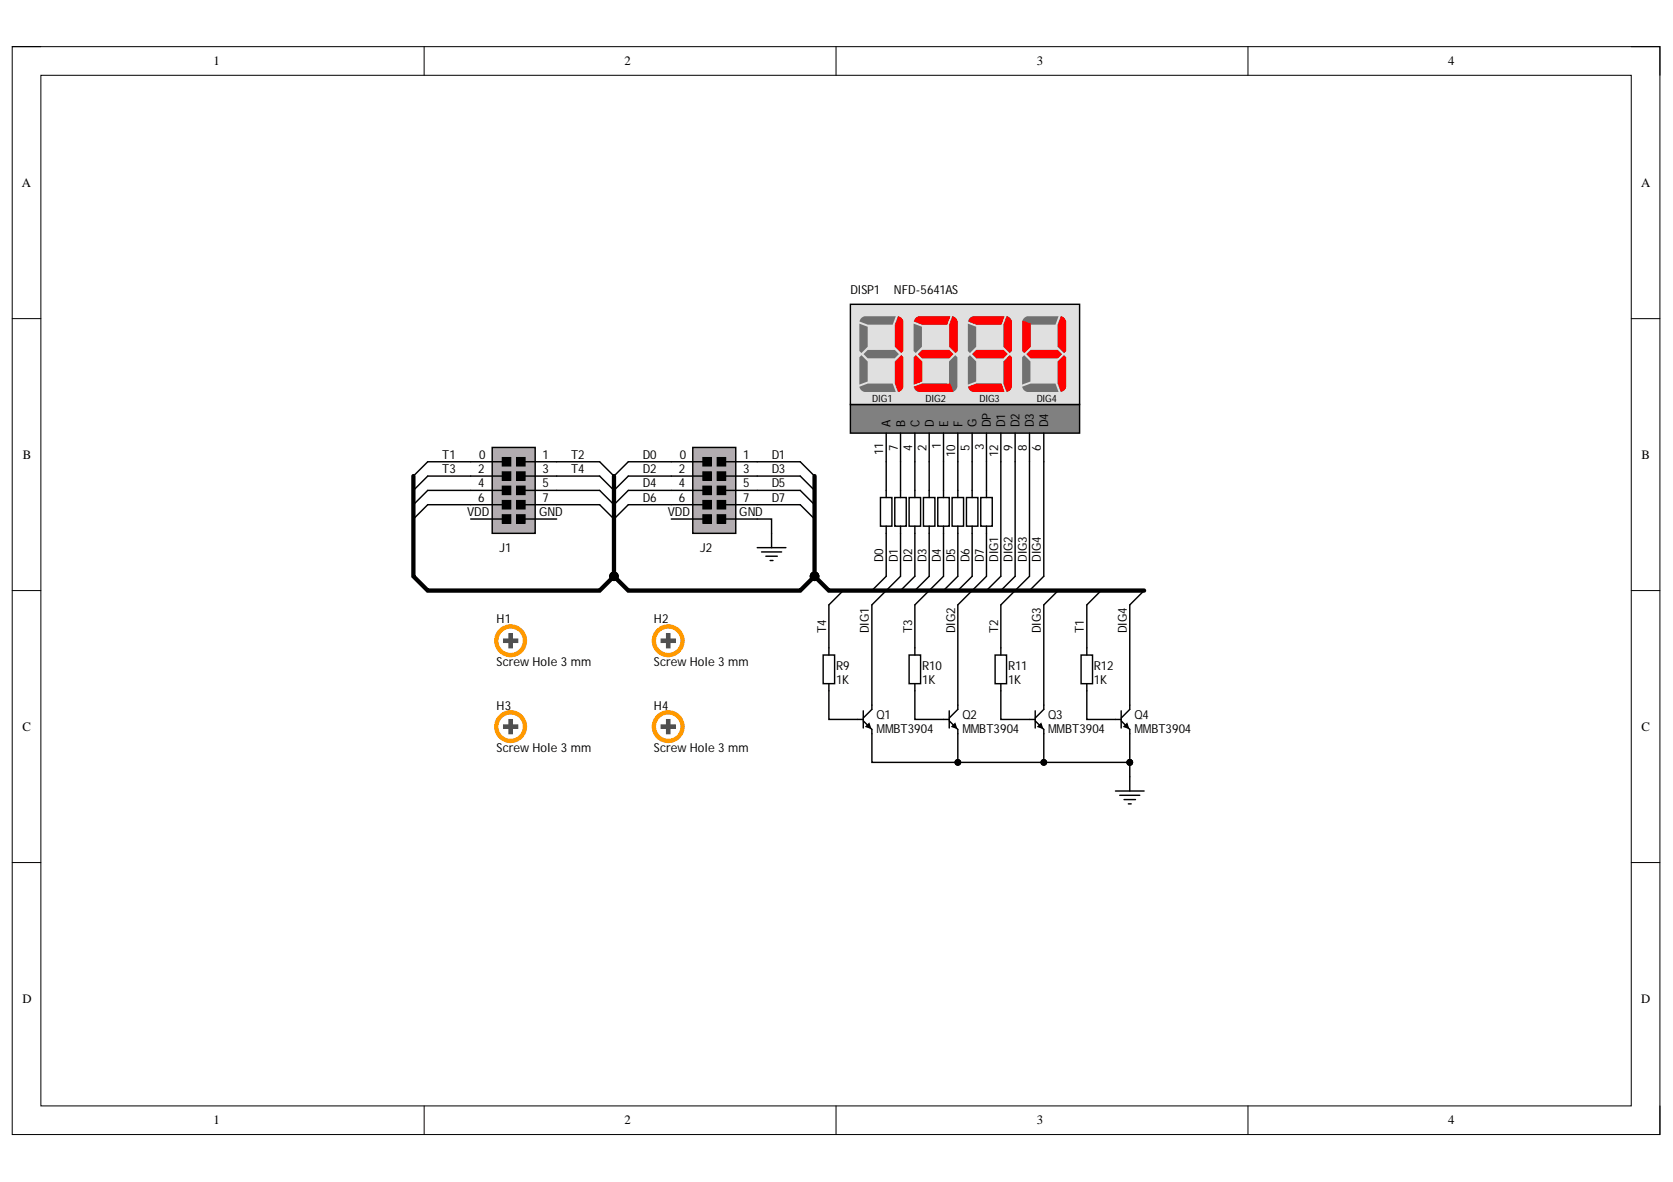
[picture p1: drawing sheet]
<svg xmlns="http://www.w3.org/2000/svg" width="297mm" height="210mm" viewBox="0 0 297 210" stroke-linecap="round" stroke-linejoin="round" font-family="sans-serif">
<defs><g id="words">
<text font-size="20.6" fill="#707070" x="151.7" y="69.6">8888</text>
<text font-size="20.6" fill="#f00" x="158" y="69.6">1234</text>
<g font-size="2.3">
<text x="37.9" y="11.6">1</text>
<text x="110.9" y="11.6">2</text>
<text x="184.1" y="11.6">3</text>
<text x="257.1" y="11.6">4</text>
<text x="3.9" y="33.2">A</text>
<text x="291.4" y="33.2">A</text>
<text x="4.1" y="81.5">B</text>
<text x="291.5" y="81.5">B</text>
<text x="4" y="129.7">C</text>
<text x="291.5" y="129.7">C</text>
<text x="4" y="178">D</text>
<text x="291.4" y="178">D</text>
<text x="37.9" y="199.7">1</text>
<text x="110.9" y="199.7">2</text>
<text x="184.1" y="199.7">3</text>
<text x="257.1" y="199.7">4</text>
</g>
<g font-size="2.2">
<text x="151" y="52.3">DISP1</text>
<text x="158.7" y="52.3">NFD-5641AS</text>
<text x="158.1" y="75.9" transform="rotate(-90 158.1 75.9)">A</text>
<text x="160.7" y="75.9" transform="rotate(-90 160.7 75.9)">B</text>
<text x="163.2" y="75.9" transform="rotate(-90 163.2 75.9)">C</text>
<text x="165.8" y="75.9" transform="rotate(-90 165.8 75.9)">D</text>
<text x="168.3" y="75.9" transform="rotate(-90 168.3 75.9)">E</text>
<text x="170.9" y="75.9" transform="rotate(-90 170.9 75.9)">F</text>
<text x="173.4" y="75.9" transform="rotate(-90 173.4 75.9)">G</text>
<text x="175.9" y="75.9" transform="rotate(-90 175.9 75.9)">DP</text>
<text x="178.5" y="75.9" transform="rotate(-90 178.5 75.9)">D1</text>
<text x="181" y="75.9" transform="rotate(-90 181 75.9)">D2</text>
<text x="183.6" y="75.9" transform="rotate(-90 183.6 75.9)">D3</text>
<text x="186.1" y="75.9" transform="rotate(-90 186.1 75.9)">D4</text>
<text x="78.5" y="81.5">T1</text>
<text x="78.5" y="84">T3</text>
<text x="84.9" y="84">2</text>
<text x="85.1" y="81.5">0</text>
<text x="96.3" y="81.5">1</text>
<text x="96.3" y="84">3</text>
<text x="101.4" y="81.5">T2</text>
<text x="101.4" y="84">T4</text>
<text x="114.2" y="81.5">D0</text>
<text x="114.2" y="84">D2</text>
<text x="120.5" y="84">2</text>
<text x="120.7" y="81.5">0</text>
<text x="131.9" y="81.5">1</text>
<text x="131.9" y="84">3</text>
<text x="137" y="81.5">D1</text>
<text x="137" y="84">D3</text>
<text x="156.8" y="80.9" transform="rotate(-90 156.8 80.9)">11</text>
<text x="159.4" y="80" transform="rotate(-90 159.4 80)">7</text>
<text x="162" y="80" transform="rotate(-90 162 80)">4</text>
<text x="164.5" y="80" transform="rotate(-90 164.5 80)">2</text>
<text x="167.1" y="79.7" transform="rotate(-90 167.1 79.7)">1</text>
<text x="169.6" y="81.2" transform="rotate(-90 169.6 81.2)">10</text>
<text x="172.1" y="80" transform="rotate(-90 172.1 80)">5</text>
<text x="174.7" y="79.9" transform="rotate(-90 174.7 79.9)">3</text>
<text x="177.2" y="81.1" transform="rotate(-90 177.2 81.1)">12</text>
<text x="179.7" y="80" transform="rotate(-90 179.7 80)">9</text>
<text x="182.3" y="80" transform="rotate(-90 182.3 80)">8</text>
<text x="184.8" y="80" transform="rotate(-90 184.8 80)">6</text>
<text x="84.9" y="86.5">4</text>
<text x="84.9" y="89.1">6</text>
<text x="96.3" y="86.5">5</text>
<text x="96.3" y="89.1">7</text>
<text x="114.2" y="86.5">D4</text>
<text x="114.2" y="89.1">D6</text>
<text x="120.5" y="86.5">4</text>
<text x="120.5" y="89.1">6</text>
<text x="131.9" y="86.5">5</text>
<text x="131.9" y="89.1">7</text>
<text x="137" y="86.5">D5</text>
<text x="137" y="89.1">D7</text>
<text x="82.9" y="91.7">VDD</text>
<text x="95.7" y="91.7">GND</text>
<text x="118.6" y="91.7">VDD</text>
<text x="131.3" y="91.7">GND</text>
<text x="88.7" y="98">J1</text>
<text x="124.3" y="98">J2</text>
<text x="156.8" y="99.8" transform="rotate(-90 156.8 99.8)">D0</text>
<text x="159.4" y="99.8" transform="rotate(-90 159.4 99.8)">D1</text>
<text x="162" y="99.8" transform="rotate(-90 162 99.8)">D2</text>
<text x="164.5" y="99.8" transform="rotate(-90 164.5 99.8)">D3</text>
<text x="167.1" y="99.8" transform="rotate(-90 167.1 99.8)">D4</text>
<text x="169.6" y="99.8" transform="rotate(-90 169.6 99.8)">D5</text>
<text x="172.1" y="99.8" transform="rotate(-90 172.1 99.8)">D6</text>
<text x="174.7" y="99.8" transform="rotate(-90 174.7 99.8)">D7</text>
<text x="177.2" y="99.8" transform="rotate(-90 177.2 99.8)">DIG1</text>
<text x="179.7" y="99.8" transform="rotate(-90 179.7 99.8)">DIG2</text>
<text x="182.3" y="99.8" transform="rotate(-90 182.3 99.8)">DIG3</text>
<text x="184.8" y="99.8" transform="rotate(-90 184.8 99.8)">DIG4</text>
<text x="88.2" y="110.7">H1</text>
<text x="116.1" y="110.7">H2</text>
<text x="146.7" y="112.5" transform="rotate(-90 146.7 112.5)">T4</text>
<text x="154.3" y="112.5" transform="rotate(-90 154.3 112.5)">DIG1</text>
<text x="162" y="112.5" transform="rotate(-90 162 112.5)">T3</text>
<text x="169.6" y="112.5" transform="rotate(-90 169.6 112.5)">DIG2</text>
<text x="177.2" y="112.5" transform="rotate(-90 177.2 112.5)">T2</text>
<text x="184.8" y="112.5" transform="rotate(-90 184.8 112.5)">DIG3</text>
<text x="192.4" y="112.5" transform="rotate(-90 192.4 112.5)">T1</text>
<text x="200.1" y="112.5" transform="rotate(-90 200.1 112.5)">DIG4</text>
<text x="88.2" y="118.3">ScrewHole 3 mm</text>
<text x="116.1" y="118.3">ScrewHole 3 mm</text>
<text x="148.4" y="119">R9</text>
<text x="163.8" y="119">R10</text>
<text x="179" y="119">R11</text>
<text x="194.2" y="119">R12</text>
<text x="148.4" y="121.5">1K</text>
<text x="163.8" y="121.5">1K</text>
<text x="179" y="121.5">1K</text>
<text x="194.2" y="121.5">1K</text>
<text x="88.2" y="126">H3</text>
<text x="116.1" y="126">H4</text>
<text x="155.6" y="127.7">Q1</text>
<text x="155.6" y="130.2">MMBT3904</text>
<text x="170.9" y="127.7">Q2</text>
<text x="170.9" y="130.2">MMBT3904</text>
<text x="186.1" y="127.7">Q3</text>
<text x="186.1" y="130.2">MMBT3904</text>
<text x="201.4" y="127.7">Q4</text>
<text x="201.4" y="130.2">MMBT3904</text>
<text x="88.2" y="133.6">ScrewHole 3 mm</text>
<text x="116.1" y="133.6">ScrewHole 3 mm</text>
</g>
<g font-size="1.8">
<text x="154.9" y="71.4">DIG1</text>
<text x="164.3" y="71.4">DIG2</text>
<text x="173.9" y="71.4">DIG3</text>
<text x="184.1" y="71.4">DIG4</text>
</g>
</g></defs>
<path d="M2.2 8.3h292.5v193.2h-292.5z" fill="none" stroke="#000" stroke-width=".18"/>
<path d="M7.3 13.4h282.3v183h-282.3z" fill-rule="evenodd" fill="#fff"/>
<g fill="none" stroke="#000" stroke-width=".18">
<path d="M2.2 8.3h5.1M7.3 13.4h282.3v183h-282.3zM75.3 8.3v5.1M148.4 8.3v5.1M221.6 8.3v5.1M289.6 8.3h5.1v5.1M2.2 56.6h5.1M289.6 56.6h5.1M2.2 104.9h5.1M289.6 104.9h5.1M2.2 153.2h5.1M289.6 153.2h5.1"/>
<path d="M75.3 196.4v5.1M148.4 196.4v5.1M221.6 196.4v5.1M294.7 196.4v5.1"/>
</g>
<circle cx="90.7" cy="113.8" r="2.54" fill="#fff"/>
<circle cx="90.7" cy="113.8" r="2.54" fill="none" stroke="#f90" stroke-width=".77"/>
<path d="M90.3 112.5h.7v2.6h-.7z" fill-rule="evenodd" fill="#505050"/>
<path d="M90.3 112.5h.7v2.6h-.7z" fill="none" stroke="#505050" stroke-width=".18"/>
<path d="M89.4 113.5h2.5v.6h-2.5z" fill-rule="evenodd" fill="#505050"/>
<path d="M89.4 113.5h2.5v.6h-2.5z" fill="none" stroke="#505050" stroke-width=".18"/>
<circle cx="118.6" cy="113.8" r="2.54" fill="#fff"/>
<circle cx="118.6" cy="113.8" r="2.54" fill="none" stroke="#f90" stroke-width=".77"/>
<path d="M118.3 112.5h.7v2.6h-.7z" fill-rule="evenodd" fill="#505050"/>
<path d="M118.3 112.5h.7v2.6h-.7z" fill="none" stroke="#505050" stroke-width=".18"/>
<path d="M117.4 113.5h2.5v.6h-2.5z" fill-rule="evenodd" fill="#505050"/>
<path d="M117.4 113.5h2.5v.6h-2.5z" fill="none" stroke="#505050" stroke-width=".18"/>
<circle cx="90.7" cy="129" r="2.54" fill="#fff"/>
<circle cx="90.7" cy="129" r="2.54" fill="none" stroke="#f90" stroke-width=".77"/>
<path d="M90.3 127.8h.7v2.5h-.7z" fill-rule="evenodd" fill="#505050"/>
<path d="M90.3 127.8h.7v2.5h-.7z" fill="none" stroke="#505050" stroke-width=".18"/>
<path d="M89.4 128.7h2.5v.7h-2.5z" fill-rule="evenodd" fill="#505050"/>
<path d="M89.4 128.7h2.5v.7h-2.5z" fill="none" stroke="#505050" stroke-width=".18"/>
<circle cx="118.6" cy="129" r="2.54" fill="#fff"/>
<circle cx="118.6" cy="129" r="2.54" fill="none" stroke="#f90" stroke-width=".77"/>
<path d="M118.3 127.8h.7v2.5h-.7z" fill-rule="evenodd" fill="#505050"/>
<path d="M118.3 127.8h.7v2.5h-.7z" fill="none" stroke="#505050" stroke-width=".18"/>
<path d="M117.4 128.7h2.5v.7h-2.5z" fill-rule="evenodd" fill="#505050"/>
<path d="M117.4 128.7h2.5v.7h-2.5z" fill="none" stroke="#505050" stroke-width=".18"/>
<path d="M151 71.8h40.7v5.1h-40.7z" fill-rule="evenodd" fill="#808080"/>
<g fill="none" stroke="#000" stroke-width=".26">
<path d="M151 71.8h40.7v5.1h-40.7zM157.3 76.9v5.1M159.9 76.9v5.1M162.4 76.9v5.1M165 76.9v5.1M167.5 76.9v5.1M170.1 76.9v5.1M172.6 76.9v5.1M175.1 76.9v5.1M177.7 76.9v5.1M180.2 76.9v5.1M182.8 76.9v5.1"/>
<path d="M185.3 76.9v5.1"/>
</g>
<path d="M151 54h40.7v17.8h-40.7z" fill-rule="evenodd" fill="#e0e0e0"/>
<path d="M151 54h40.7v17.8h-40.7zM157.3 82v5.1M159.9 82v5.1M162.4 82v5.1M165 82v5.1M167.5 82v5.1M170.1 82v5.1M172.6 82v5.1M175.1 82v5.1" fill="none" stroke="#000" stroke-width=".26"/>
<path d="M123 79.5h7.6v15.2h-7.6z" fill-rule="evenodd" fill="#b2acb0"/>
<path d="M123 79.5h7.6v15.2h-7.6zM119.2 82h6.3M119.2 84.5h6.3M119.2 87.1h6.3M119.2 89.6h6.3M119.2 92.2h6.3M128.1 82h6.3M128.1 84.5h6.3M128.1 87.1h6.3M128.1 89.6h6.3M128.1 92.2h6.3" fill="none" stroke="#000" stroke-width=".26"/>
<g fill="#000">
<path d="M124.8 81.2h1.5v1.6h-1.5z" fill-rule="evenodd"/>
<path d="M124.8 83.8h1.5v1.5h-1.5z" fill-rule="evenodd"/>
<path d="M124.8 86.3h1.5v1.5h-1.5z" fill-rule="evenodd"/>
<path d="M124.8 88.9h1.5v1.5h-1.5z" fill-rule="evenodd"/>
<path d="M124.8 91.4h1.5v1.5h-1.5z" fill-rule="evenodd"/>
<path d="M127.3 81.2h1.6v1.6h-1.6z" fill-rule="evenodd"/>
<path d="M127.3 83.8h1.6v1.5h-1.6z" fill-rule="evenodd"/>
<path d="M127.3 86.3h1.6v1.5h-1.6z" fill-rule="evenodd"/>
<path d="M127.3 88.9h1.6v1.5h-1.6z" fill-rule="evenodd"/>
<path d="M127.3 91.4h1.6v1.5h-1.6z" fill-rule="evenodd"/>
</g>
<path d="M124.8 81.2h1.5v1.6h-1.5zM124.8 83.8h1.5v1.5h-1.5zM124.8 86.3h1.5v1.5h-1.5zM124.8 88.9h1.5v1.5h-1.5zM124.8 91.4h1.5v1.5h-1.5zM127.3 81.2h1.6v1.6h-1.6zM127.3 83.8h1.6v1.5h-1.6zM127.3 86.3h1.6v1.5h-1.6zM127.3 88.9h1.6v1.5h-1.6zM127.3 91.4h1.6v1.5h-1.6z" fill="none" stroke="#000" stroke-width=".18"/>
<path d="M87.4 79.5h7.6v15.2h-7.6z" fill-rule="evenodd" fill="#b2acb0"/>
<g fill="none" stroke="#000" stroke-width=".26">
<path d="M87.4 79.5h7.6v15.2h-7.6zM83.6 92.2h6.3M89.9 82h-14l-2.5 2.5M89.9 84.5h-14l-2.5 2.6M89.9 87.1h-14l-2.5 2.5M89.9 89.6h-14l-2.5 2.6M92.5 82h14l2.5 2.5 2.6-2.5h7.6M92.5 84.5h14l2.5 2.6 2.6-2.6h7.6M92.5 87.1h14l2.5 2.5 2.6-2.5h7.6M92.5 89.6h14l2.5 2.6 2.6-2.6h7.6M92.5 92.2h6.3M134.4 92.2h2.6v5.1"/>
<path d="M134.4 82h7.7l2.5 2.5M134.4 84.5h7.7l2.5 2.6M134.4 87.1h7.7l2.5 2.5M134.4 89.6h7.7l2.5 2.6M134.4 97.3h5.1M135.2 98h3.6M136 98.8h2M136.7 99.5h.5M156.3 88.4h2.1v5h-2.1zM157.3 93.4v8.9l-2.5 2.6M157.3 87.1v1.3M158.9 88.4h2v5h-2z"/>
<path d="M159.9 93.4v8.9l-5.1 5.1v18.6l-1.5 1.5M159.9 87.1v1.3M161.4 88.4h2v5h-2zM162.4 93.4v8.9l-2.5 2.6M162.4 87.1v1.3M164 88.4h2v5h-2zM165 93.4v8.9l-2.6 2.6M165 87.1v1.3M166.5 88.4h2v5h-2zM167.5 93.4v8.9l-5.1 5.1v8.9M167.5 87.1v1.3M169 88.4h2.1v5h-2.1z"/>
<path d="M170.1 93.4v8.9l-2.6 2.6M170.1 87.1v1.3M171.6 88.4h2v5h-2zM172.6 93.4v8.9l-2.5 2.6M172.6 87.1v1.3M174.1 88.4h2.1v5h-2.1zM175.1 93.4v8.9l-5 5.1v18.6l-1.6 1.5M175.1 87.1v1.3M177.7 82v20.3l-2.6 2.6M180.2 82v20.3l-2.5 2.6M182.8 82v20.3l-5.1 5.1v8.9M185.3 82v20.3l-2.5 2.6"/>
<path d="M146.2 116.3h2v5.1h-2zM149.7 104.9l-2.5 2.5v8.9M161.4 116.3h2v5.1h-2zM176.7 116.3h2v5.1h-2zM187.9 104.9l-2.6 2.5v18.6l-1.5 1.5M191.9 116.3h2.1v5.1h-2.1zM195.5 104.9l-2.5 2.5v8.9M203.1 104.9l-2.5 2.5v18.6l-1.5 1.5M147.2 121.4v6.4h6.1M153.3 128l1.5 1.5v.8M153.3 126.2v3.1M153.8 129l.5-.5 .2 .8z"/>
<path d="M154.8 130.3v5.1h45.8M162.4 121.4v6.4h6.1M168.5 128l1.6 1.5v5.9M168.5 126.2v3.1M169 129l.6-.5 .2 .8zM177.7 121.4v6.4h6.1M183.8 128l1.5 1.5v5.9M183.8 126.2v3.1M184.3 129l.5-.5 .3 .8zM193 121.4v6.4h6.1M199.1 128l1.5 1.5v11M199.1 126.2v3.1"/>
<path d="M199.6 129l.5-.5 .2 .8zM198 140.5h5.1M198.8 141.2h3.6M199.6 142h2M200.3 142.8h.5"/>
</g>
<g fill="#000">
<path d="M153.8 129l.5-.5 .2 .8zM169 129l.6-.5 .2 .8zM184.3 129l.5-.5 .3 .8zM199.6 129l.5-.5 .2 .8z"/>
<path d="M89.2 81.2h1.5v1.6h-1.5z" fill-rule="evenodd"/>
<path d="M89.2 83.8h1.5v1.5h-1.5z" fill-rule="evenodd"/>
<path d="M89.2 86.3h1.5v1.5h-1.5z" fill-rule="evenodd"/>
<path d="M89.2 88.9h1.5v1.5h-1.5z" fill-rule="evenodd"/>
<path d="M89.2 91.4h1.5v1.5h-1.5z" fill-rule="evenodd"/>
<path d="M91.7 81.2h1.5v1.6h-1.5z" fill-rule="evenodd"/>
<path d="M91.7 83.8h1.5v1.5h-1.5z" fill-rule="evenodd"/>
<path d="M91.7 86.3h1.5v1.5h-1.5z" fill-rule="evenodd"/>
<path d="M91.7 88.9h1.5v1.5h-1.5z" fill-rule="evenodd"/>
<path d="M91.7 91.4h1.5v1.5h-1.5z" fill-rule="evenodd"/>
</g>
<g fill="none" stroke="#000" stroke-width=".18">
<path d="M89.2 81.2h1.5v1.6h-1.5zM89.2 83.8h1.5v1.5h-1.5zM89.2 86.3h1.5v1.5h-1.5zM89.2 88.9h1.5v1.5h-1.5zM89.2 91.4h1.5v1.5h-1.5zM91.7 81.2h1.5v1.6h-1.5zM91.7 83.8h1.5v1.5h-1.5zM91.7 86.3h1.5v1.5h-1.5zM91.7 88.9h1.5v1.5h-1.5zM91.7 91.4h1.5v1.5h-1.5z"/>
<circle cx="109" cy="102.3" r=".76"/>
<circle cx="144.6" cy="102.3" r=".76"/>
<circle cx="170.1" cy="135.4" r=".51"/>
<circle cx="185.3" cy="135.4" r=".51"/>
<circle cx="200.6" cy="135.4" r=".51"/>
</g>
<path d="M73.4 84.5v17.8l2.5 2.6h30.6l2.5-2.6M109 84.5v17.8l2.6 2.6h30.5l2.5-2.6M144.6 84.5v17.8M144.6 102.3l2.6 2.6h55.9" fill="none" stroke="#000" stroke-width=".77"/>
<g fill="#000">
<circle cx="109" cy="102.3" r=".76"/>
<circle cx="144.6" cy="102.3" r=".76"/>
<circle cx="170.1" cy="135.4" r=".51"/>
<circle cx="185.3" cy="135.4" r=".51"/>
<circle cx="200.6" cy="135.4" r=".51"/>
</g>
<use href="#words"/>
</svg>
